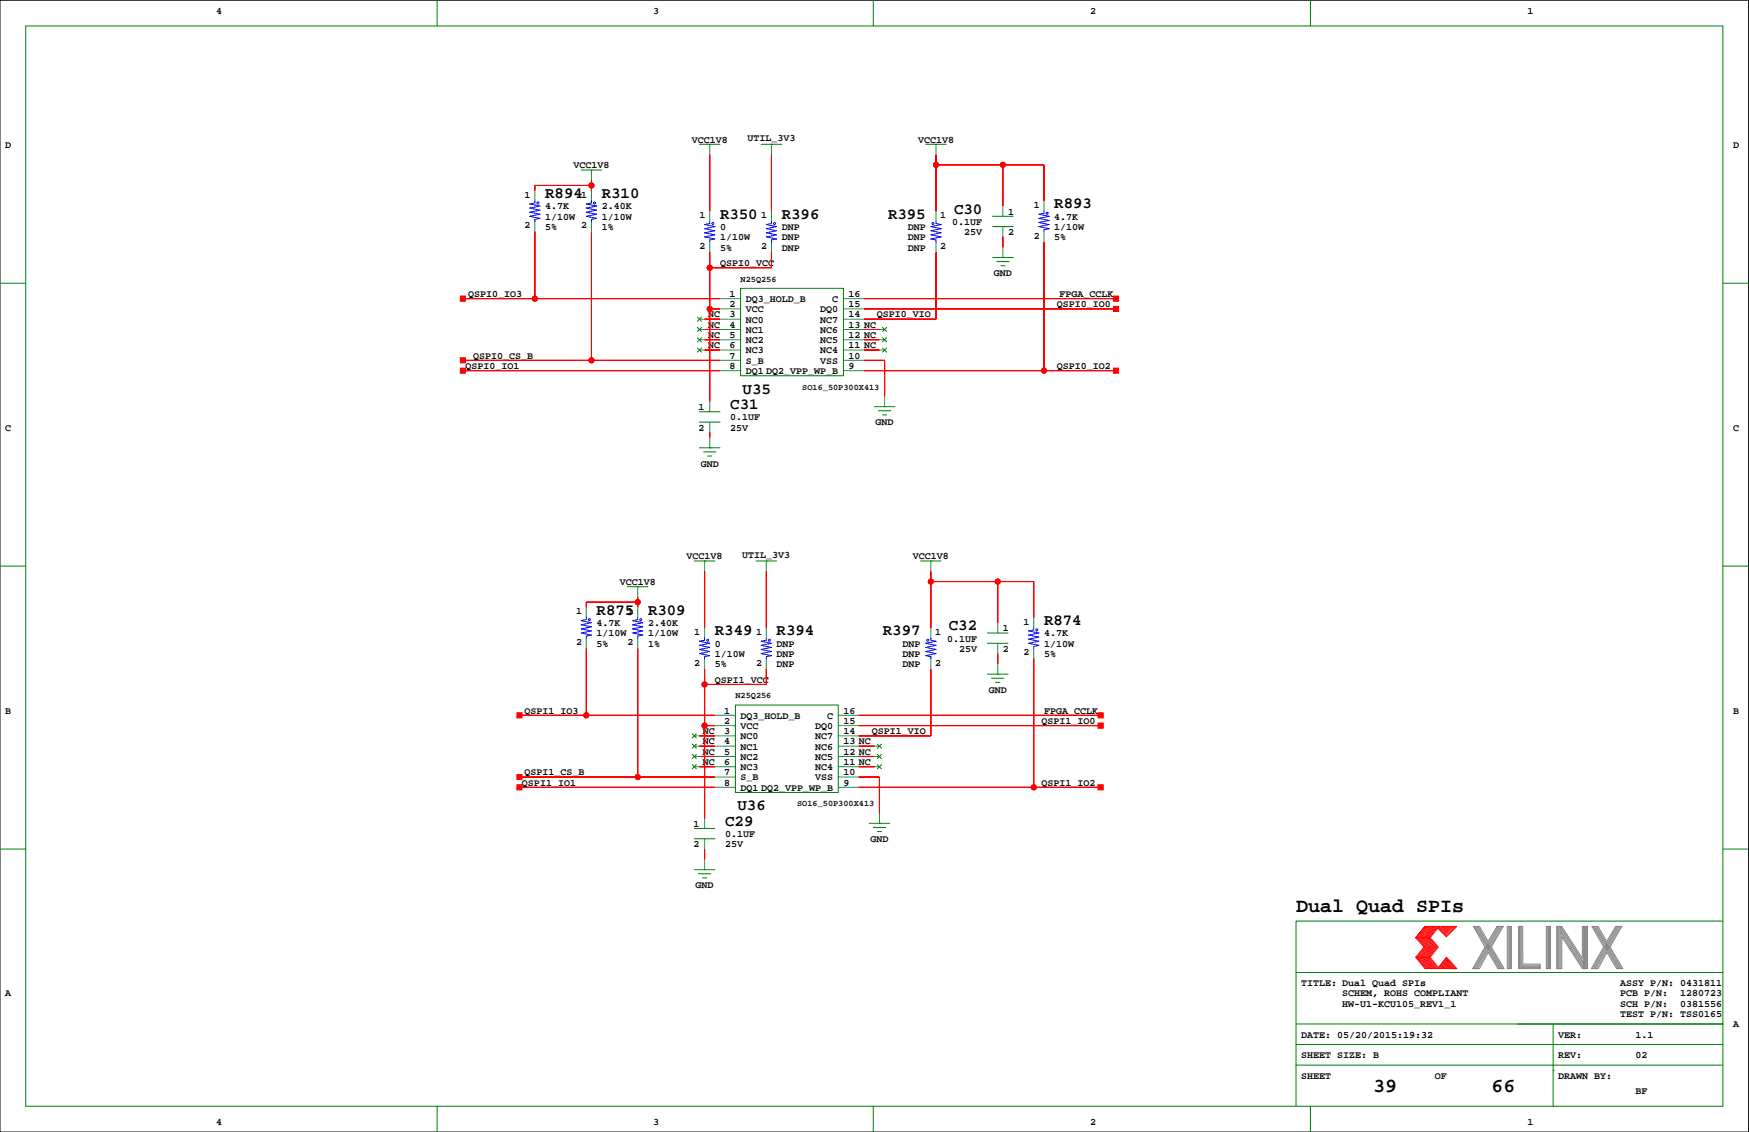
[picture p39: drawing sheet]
<svg xmlns="http://www.w3.org/2000/svg" width="432mm" height="279mm" viewBox="0 0 432 279" stroke-linecap="round" stroke-linejoin="round" font-family="sans-serif">
<defs><g id="words">
<g font-size="4.9">
<text x="320" y="225.2">Dual Quad SPIs</text>
<text x="339" y="269.6">39</text>
<text x="368.2" y="269.6">66</text>
</g>
<g font-size="3.9">
<text x="134.6" y="48.9">R894</text>
<text x="148.6" y="48.9">R310</text>
<text x="177.8" y="54">R350</text>
<text x="193" y="54">R396</text>
<text x="219.2" y="54">R395</text>
<text x="235.5" y="52.7">C30</text>
<text x="260.3" y="51.4">R893</text>
<text x="180.3" y="100.9">C31</text>
<text x="183.3" y="97.1">U35</text>
<text x="147.3" y="151.7">R875</text>
<text x="160" y="151.7">R309</text>
<text x="234.3" y="155.5">C32</text>
<text x="257.8" y="154.3">R874</text>
<text x="176.5" y="156.8">R349</text>
<text x="191.7" y="156.8">R394</text>
<text x="218" y="156.8">R397</text>
<text x="179" y="203.8">C29</text>
<text x="182.1" y="200">U36</text>
</g>
<g font-size="2.5">
<text x="53.3" y="3.4">4</text>
<text x="161.3" y="3.4">3</text>
<text x="269.2" y="3.4">2</text>
<text x="377.1" y="3.4">1</text>
<text x="170.8" y="35.2">VCC1V8</text>
<text x="184.5" y="34.9">UTIL_3V3</text>
<text x="226.6" y="35.2">VCC1V8</text>
<text x="1.3" y="36.4">D</text>
<text x="141.6" y="41.5">VCC1V8</text>
<text x="427.9" y="36.4">D</text>
<text x="129.5" y="48.8">1</text>
<text x="134.6" y="51.7">4.7K</text>
<text x="143.5" y="48.8">1</text>
<text x="148.6" y="51.7">2.40K</text>
<text x="172.7" y="53.9">1</text>
<text x="187.9" y="53.9">1</text>
<text x="232.1" y="53.9">1</text>
<text x="248.9" y="53">1</text>
<text x="255.2" y="51.3">1</text>
<text x="129.5" y="56.4">2</text>
<text x="134.6" y="54.2">1/10W</text>
<text x="134.6" y="56.8">5%</text>
<text x="143.5" y="56.4">2</text>
<text x="148.6" y="54.2">1/10W</text>
<text x="148.6" y="56.8">1%</text>
<text x="177.8" y="56.8">0</text>
<text x="177.8" y="59.3">1/10W</text>
<text x="193" y="56.8">DNP</text>
<text x="193" y="59.3">DNP</text>
<text x="224.1" y="59.3">DNP</text>
<text x="224.1" y="56.8">DNP</text>
<text x="235.1" y="55.5">0.1UF</text>
<text x="238.1" y="58">25V</text>
<text x="248.9" y="58">2</text>
<text x="255.2" y="58.9">2</text>
<text x="260.3" y="54.2">4.7K</text>
<text x="260.3" y="59.3">5%</text>
<text x="260.3" y="56.8">1/10W</text>
<text x="172.7" y="61.5">2</text>
<text x="177.8" y="65.6">QSPI0_VCC</text>
<text x="177.8" y="61.8">5%</text>
<text x="187.9" y="61.5">2</text>
<text x="193" y="61.8">DNP</text>
<text x="224.1" y="61.8">DNP</text>
<text x="232.1" y="61.5">2</text>
<text x="245.4" y="68.2">GND</text>
<text x="115.5" y="73.3">QSPI0_IO3</text>
<text x="180.1" y="75.8">2</text>
<text x="180.1" y="73.3">1</text>
<text x="184.1" y="74.5">DQ3_HOLD_B</text>
<text x="184.1" y="77.1">VCC</text>
<text x="202.5" y="77.1">DQ0</text>
<text x="205.5" y="74.5">C</text>
<text x="209.5" y="75.8">15</text>
<text x="209.5" y="73.3">16</text>
<text x="260.9" y="75.8">QSPI0_IO0</text>
<text x="261.6" y="73.3">FPGA_CCLK</text>
<text x="174.8" y="83.4">NC</text>
<text x="174.8" y="80.9">NC</text>
<text x="174.8" y="78.3">NC</text>
<text x="180.1" y="83.4">5</text>
<text x="180.1" y="80.9">4</text>
<text x="180.1" y="78.3">3</text>
<text x="184.1" y="79.6">NC0</text>
<text x="184.1" y="82.2">NC1</text>
<text x="202.5" y="82.2">NC6</text>
<text x="202.5" y="79.6">NC7</text>
<text x="209.5" y="78.3">14</text>
<text x="209.5" y="80.9">13 NC</text>
<text x="209.5" y="83.4">12 NC</text>
<text x="216.5" y="78.3">QSPI0_VIO</text>
<text x="116.8" y="88.5">QSPI0_CS_B</text>
<text x="174.8" y="86">NC</text>
<text x="180.1" y="88.5">7</text>
<text x="180.1" y="86">6</text>
<text x="184.1" y="84.7">NC2</text>
<text x="184.1" y="87.2">NC3</text>
<text x="184.1" y="89.8">S_B</text>
<text x="202.5" y="87.2">NC4</text>
<text x="202.5" y="84.7">NC5</text>
<text x="202.5" y="89.8">VSS</text>
<text x="209.5" y="88.5">10</text>
<text x="209.5" y="86">11 NC</text>
<text x="114.9" y="91">QSPI0_IO1</text>
<text x="180.1" y="91">8</text>
<text x="184.1" y="92.3">DQ1 DQ2_VPP_WP_B</text>
<text x="209.5" y="91">9</text>
<text x="260.9" y="91">QSPI0_IO2</text>
<text x="172.5" y="101.2">1</text>
<text x="1.3" y="106.3">C</text>
<text x="172.5" y="106.3">2</text>
<text x="180.3" y="106.3">25V</text>
<text x="180.3" y="103.7">0.1UF</text>
<text x="216.2" y="105">GND</text>
<text x="427.9" y="106.3">C</text>
<text x="173" y="115.2">GND</text>
<text x="183.3" y="137.8">UTIL_3V3</text>
<text x="169.5" y="138">VCC1V8</text>
<text x="225.4" y="138">VCC1V8</text>
<text x="153" y="144.4">VCC1V8</text>
<text x="142.2" y="151.6">1</text>
<text x="147.3" y="154.5">4.7K</text>
<text x="154.9" y="151.6">1</text>
<text x="160" y="154.5">2.40K</text>
<text x="247.6" y="155.8">1</text>
<text x="252.7" y="154.2">1</text>
<text x="142.2" y="159.2">2</text>
<text x="147.3" y="159.6">5%</text>
<text x="147.3" y="157.1">1/10W</text>
<text x="154.9" y="159.2">2</text>
<text x="160" y="157.1">1/10W</text>
<text x="160" y="159.6">1%</text>
<text x="171.4" y="156.7">1</text>
<text x="176.5" y="159.6">0</text>
<text x="186.6" y="156.7">1</text>
<text x="191.7" y="159.6">DNP</text>
<text x="222.8" y="159.6">DNP</text>
<text x="230.9" y="156.7">1</text>
<text x="233.8" y="158.3">0.1UF</text>
<text x="236.8" y="160.9">25V</text>
<text x="247.6" y="160.9">2</text>
<text x="252.7" y="161.8">2</text>
<text x="257.8" y="157.1">4.7K</text>
<text x="257.8" y="159.6">1/10W</text>
<text x="171.4" y="164.3">2</text>
<text x="176.5" y="162.1">1/10W</text>
<text x="176.5" y="164.7">5%</text>
<text x="186.6" y="164.3">2</text>
<text x="191.7" y="162.1">DNP</text>
<text x="191.7" y="164.7">DNP</text>
<text x="222.8" y="164.7">DNP</text>
<text x="222.8" y="162.1">DNP</text>
<text x="230.9" y="164.3">2</text>
<text x="257.8" y="162.1">5%</text>
<text x="176.5" y="168.5">QSPI1_VCC</text>
<text x="244.1" y="171">GND</text>
<text x="1.3" y="176.1">B</text>
<text x="129.5" y="176.1">QSPI1_IO3</text>
<text x="178.8" y="176.1">1</text>
<text x="178.8" y="178.7">2</text>
<text x="182.8" y="177.4">DQ3_HOLD_B</text>
<text x="182.8" y="179.9">VCC</text>
<text x="201.2" y="179.9">DQ0</text>
<text x="204.2" y="177.4">C</text>
<text x="208.2" y="176.1">16</text>
<text x="208.2" y="178.7">15</text>
<text x="257.1" y="178.7">QSPI1_IO0</text>
<text x="257.8" y="176.1">FPGA_CCLK</text>
<text x="427.9" y="176.1">B</text>
<text x="173.5" y="183.7">NC</text>
<text x="173.5" y="181.2">NC</text>
<text x="178.8" y="181.2">3</text>
<text x="178.8" y="183.7">4</text>
<text x="182.8" y="182.5">NC0</text>
<text x="182.8" y="185">NC1</text>
<text x="201.2" y="185">NC6</text>
<text x="201.2" y="182.5">NC7</text>
<text x="208.2" y="183.7">13 NC</text>
<text x="208.2" y="181.2">14</text>
<text x="215.2" y="181.2">QSPI1_VIO</text>
<text x="129.5" y="191.4">QSPI1_CS_B</text>
<text x="173.5" y="188.8">NC</text>
<text x="173.5" y="186.3">NC</text>
<text x="178.8" y="186.3">5</text>
<text x="178.8" y="188.8">6</text>
<text x="178.8" y="191.4">7</text>
<text x="182.8" y="187.5">NC2</text>
<text x="182.8" y="190.1">NC3</text>
<text x="201.2" y="190.1">NC4</text>
<text x="201.2" y="187.5">NC5</text>
<text x="208.2" y="188.8">11 NC</text>
<text x="208.2" y="186.3">12 NC</text>
<text x="208.2" y="191.4">10</text>
<text x="128.9" y="193.9">QSPI1_IO1</text>
<text x="178.8" y="193.9">8</text>
<text x="182.8" y="195.2">DQ1 DQ2_VPP_WP_B</text>
<text x="182.8" y="192.6">S_B</text>
<text x="201.2" y="192.6">VSS</text>
<text x="208.2" y="193.9">9</text>
<text x="257.1" y="193.9">QSPI1_IO2</text>
<text x="171.2" y="204">1</text>
<text x="171.2" y="209.1">2</text>
<text x="179" y="206.6">0.1UF</text>
<text x="179" y="209.1">25V</text>
<text x="214.9" y="207.9">GND</text>
<text x="171.7" y="219.3">GND</text>
<text x="1.3" y="245.9">A</text>
<text x="321.2" y="243.4">TITLE: Dual Quad SPIs</text>
<text x="331.4" y="245.9">SCHEM, ROHS COMPLIANT</text>
<text x="400" y="245.9">PCB P/N:</text>
<text x="400" y="243.4">ASSY P/N: 0431811</text>
<text x="414.8" y="245.9">1280723</text>
<text x="331.4" y="248.5">HW-U1-KCU105_REV1_1</text>
<text x="400" y="251">TEST P/N: TSS0165</text>
<text x="400" y="248.5">SCH P/N:</text>
<text x="414.8" y="248.5">0381556</text>
<text x="321.2" y="256.1">DATE: 05/20/2015:19:32</text>
<text x="384.7" y="256.1">VER:</text>
<text x="403.8" y="256.1">1.1</text>
<text x="427.9" y="253.6">A</text>
<text x="321.2" y="261.2">SHEET SIZE: B</text>
<text x="384.7" y="261.2">REV:</text>
<text x="403.8" y="261.2">02</text>
<text x="321.2" y="266.3">SHEET</text>
<text x="354.2" y="266.3">OF</text>
<text x="384.7" y="266.3">DRAWN BY:</text>
<text x="403.8" y="270.1">BF</text>
<text x="53.3" y="277.7">4</text>
<text x="161.3" y="277.7">3</text>
<text x="269.2" y="277.7">2</text>
<text x="377.1" y="277.7">1</text>
</g>
<g font-size="2.1">
<text x="182.8" y="69.5">N25Q256</text>
<text x="198.1" y="96.2">SO16_50P300X413</text>
<text x="181.6" y="172.4">N25Q256</text>
<text x="196.8" y="199">SO16_50P300X413</text>
</g>
</g></defs>
<path d="M0 .1h431.7v279.3h-431.7z" fill="none" stroke="#000" stroke-width=".25"/>
<g fill="none" stroke="#008000" stroke-width=".25">
<path d="M6.3 6.4h419.1v266.7h-419.1zM107.9 .1v6.3M215.6 .1v6.3M323.5 .1v6.3M172.7 35.6h5.1M175.2 35.6h.1M187.9 35.6h5.1M190.5 35.6h.1M228.5 35.6h5.1M231.1 35.6h.1M143.5 42h5.1M146 42h.1"/>
<path d="M245.1 55.9h5M245.1 53.4h5M0 69.9h6.3M172.2 78.3l1 1M173.2 78.3l-1 1M182.8 71.2h25.4v21.6h-25.4zM245.1 63.5h5M246.1 64.6h3M247.1 65.6h1M247.6 63.5h.1M425.4 69.9h6.3M172.2 85.9l1 1"/>
<path d="M172.2 83.4l1 1M172.2 80.8l1 1M173.2 85.9l-1 1M173.2 83.4l-1 1M173.2 80.8l-1 1M217.9 80.8l1 1M217.9 83.4l1 1M217.9 85.9l1 1M218.9 80.8l-1 1M218.9 83.4l-1 1M218.9 85.9l-1 1M172.7 110.5h5.1"/>
<path d="M172.7 104.2h5.1M172.7 101.6h5.1M173.7 111.5h3M174.7 112.6h1M175.2 110.5h.1M215.9 100.4h5M216.9 101.4h3M217.9 102.4h1M218.4 100.4h.1M0 139.7h6.3M171.4 138.5h5.1M174 138.5h.1"/>
<path d="M186.6 138.5h5.1M189.2 138.5h.1M227.3 138.5h5.1M229.8 138.5h.1M425.4 139.7h6.3M154.9 144.8h5.1M157.4 144.8h.1M243.8 158.8h5.1M243.8 156.2h5.1M181.6 174h25.4v21.6h-25.4zM243.8 166.4h5.1M244.8 167.4h3"/>
<path d="M245.8 168.4h1M246.3 166.4h.1M170.9 188.7l1 1.1M170.9 186.2l1 1M170.9 183.7l1 1M170.9 181.1l1 1M171.9 188.7l-1 1.1M171.9 186.2l-1 1M171.9 183.7l-1 1M171.9 181.1l-1 1M216.6 183.7l1 1M216.6 186.2l1 1"/>
<path d="M216.6 188.7l1 1.1M217.6 183.7l-1 1M217.6 186.2l-1 1M217.6 188.7l-1 1.1M0 209.6h6.3M171.4 214.6h5.1M171.4 207h5.1M171.4 204.5h5.1M172.4 215.7h3.1M173.4 216.7h1.1M174 214.6h.1M214.6 203.2h5.1"/>
<path d="M215.6 204.2h3M216.6 205.2h1M217.1 203.2h.1M425.4 209.6h6.3M425.4 227.3h-105.4v35.6M320 257.8h105.4M320 252.7h105.4M320 240h105.4M383.5 252.7v20.4M107.9 273.1v6.3M215.6 273.1v6.3M320 262.9v10.2"/>
<path d="M320 262.9h105.4M323.5 273.1v6.3M383.5 264.2h.1"/>
</g>
<g fill="none" stroke="#f00" stroke-width=".25">
<path d="M175.2 38.2v13.9M190.5 38.2v13.9M231.1 38.2v13.9M132.1 57.2v16.5M146 44.5v2.5M146 57.2v31.7M146 45.8h-13.9v1.2M231.1 40.7h26.7v8.9M247.6 40.7v10.2M247.6 58.5v2.5M257.8 59.7v31.8M114.3 73.7h63.5"/>
<path d="M174 78.8h3.8M175.2 62.3v36.8M175.2 76.2h2.6M190.5 62.3v3.8h-15.3M213.3 73.7h62.2M213.3 76.2h62.2M231.1 62.3v16.5h-17.8M114.3 91.5h63.5M114.3 88.9h63.5M174 81.3h3.8M174 83.9h3.8M174 86.4h3.8"/>
<path d="M213.3 91.5h62.2M213.3 81.3h3.8M213.3 83.9h3.8M213.3 86.4h3.8M213.3 88.9h5.1v8.9M175.2 106.7v1.3M157.4 147.3v2.6M157.4 148.6h-12.7v1.3M174 141v14M189.2 141v14M229.8 141v14M229.8 143.5h25.4v8.9"/>
<path d="M246.3 143.5v10.2M128.2 176.6h48.3M144.7 160v16.6M157.4 160v31.8M174 165.1v36.8M174 179.1h2.5M189.2 165.1v3.8h-15.2M212 176.6h59.7M212 179.1h59.7M229.8 165.1v16.5h-17.8M246.3 161.3v2.6M255.2 162.6v31.7"/>
<path d="M128.2 194.3h48.3M128.2 191.8h48.3M172.7 184.2h3.8M172.7 186.7h3.8M172.7 189.3h3.8M172.7 181.6h3.8M212 194.3h59.7M212 184.2h3.9M212 186.7h3.9M212 189.3h3.9M212 191.8h5.1v8.9M174 209.6v2.5"/>
<path d="M349.5 236.3h3.6M349.9 231.5l1.9 2.2-2 2.6 2.2 2.8M350.1 236.3l2.2 2.8M350.2 231.5l1.9 2.3-2 2.5M350.4 236.3l2.2 2.8M350.5 231.5l1.9 2.3-2 2.5M350.6 236.3l2.3 2.7M350.8 231.5l1.9 2.3-2 2.5M351 236.3l2.2 2.8M351.1 231.5l1.9 2.3-2 2.5M351.3 236.3l2.2 2.8M351.4 231.5l1.9 2.3-2 2.5"/>
<path d="M351.6 236.3l2.2 2.8M351.7 231.5l1.9 2.2M351.8 228.7l-2.3 2.8 2.3-2.8h7.9l-2.6 2.5-2.1-2.1-1.9 2.4 2 2.2-2 2.6 2 2.5 2-2.5 2.6 2.8h-7.9l-2.3-2.8M351.9 236.3l2.2 2.8M352 231.5l1.9 2.2M352.1 228.7l-2.2 2.7M352.2 236.3l2.2 2.8M352.3 231.5l1.9 2.3-2 2.5M352.4 228.7l-2.2 2.7M352.5 236.3l2.2 2.8M352.6 231.5l1.9 2.2M352.7 228.7l-2.2 2.7"/>
<path d="M352.8 236.3l2.2 2.8M352.8 231.5l2 2.2M353 228.7l-2.2 2.7M353.1 231.5h-3.6l2.1 2.2-2.1 2.6M353.2 228.7l-2.1 2.7M353.6 233.8l-2 2.5M353.6 228.7l-2.2 2.7M353.8 228.7l-2.1 2.7M353.9 233.8l-1.9 2.4M354.1 228.7l-2.1 2.7M354.4 228.7l-2.1 2.7M354.5 233.8l-2 2.5"/>
<path d="M354.7 228.7l-2.1 2.7M354.8 233.8l-2 2.5M355 228.7l-2.1 2.7M355.2 238.8l.2 .3M355.3 238.6l.4 .5M355.4 228.7l-.4 .4M355.4 238.4l.6 .7M355.6 238.3l.7 .8M355.7 238.1l.9 1M355.7 228.7l-.5 .5M355.9 237.9l1 1.2M356 237.8l1.2 1.3"/>
<path d="M356.1 228.7l-.8 .7M356.1 237.6l1.4 1.4M356.3 237.4l1.5 1.7M356.4 237.2l1.6 1.9M356.5 228.7l-1 .9M356.5 237.1l1.8 2M356.7 236.9l1.9 2.2M356.8 236.7l2.1 2.4M356.8 228.7l-1.1 1.1M356.9 236.6l2.3 2.5M357.1 236.5l2.3 2.6M357.2 228.7l-1.3 1.2"/>
<path d="M357.5 228.7l-1.4 1.4M357.8 228.7l-1.6 1.6M358.2 228.7l-1.8 1.7M358.5 228.7l-1.9 1.9M359 228.7l-2.2 2.1M359.3 228.7l-2.3 2.3"/>
<circle cx="146" cy="45.8" r=".63"/>
<circle cx="231.1" cy="40.7" r=".63"/>
<circle cx="247.6" cy="40.7" r=".63"/>
<circle cx="132" cy="73.7" r=".63"/>
<circle cx="175.2" cy="66.1" r=".63"/>
<circle cx="175.2" cy="76.2" r=".63"/>
<circle cx="146" cy="88.9" r=".63"/>
<circle cx="257.8" cy="91.5" r=".63"/>
<circle cx="157.4" cy="148.6" r=".63"/>
<circle cx="229.8" cy="143.5" r=".63"/>
<circle cx="246.3" cy="143.5" r=".63"/>
<circle cx="144.7" cy="176.6" r=".63"/>
<circle cx="174" cy="179.1" r=".63"/>
<circle cx="174" cy="168.9" r=".63"/>
<circle cx="157.4" cy="191.8" r=".63"/>
<circle cx="255.2" cy="194.3" r=".63"/>
</g>
<g fill="none" stroke="#848684" stroke-width=".25">
<path d="M364 228.7l6.1 10.4M364.3 228.7l6.1 10.4M364.6 228.7l6.1 10.4M364.9 228.7l6.1 10.4M367.4 232.3l-2.1-3.6h-1.6l2.9 5-3 5.4h1.7l2.1-4 2.4 4h1.6l-3.2-5.4M369.6 228.7l-2.2 3.6M369.8 228.7l-5.9 10.4M370.2 228.7l-6 10.4M370.5 228.7l-6 10.4M370.8 228.7l-6 10.4M371.1 228.7h-1.5h1.5l-2.9 5M372.1 228.7h1v10.4h-1z"/>
<path d="M372.4 228.7v10.4M372.6 228.7v10.4M372.9 228.7v10.4M374.9 228.7h1v9.3h4.3v1.1h-5.3zM375.1 228.7v10.4M375.4 228.7v10.4M375.7 228.7v10.4M375.7 238.2h4.5M375.7 238.5h4.5M375.7 238.8h4.5M381.8 228.7h1v10.4h-1zM382 228.7v10.4"/>
<path d="M382.3 228.7v10.4M382.5 228.7v10.4M384.3 228.7h1.3l5.1 7.8v-7.8h1.2v10.4h-1.2l-5.1-7.9v7.9h-1.3zM384.5 228.7v10.4M384.8 228.7v10.4M385.1 228.7v10.4M385.3 228.7v10.4M385.3 230.3l5.6 8.7M385.3 229.8l5.6 8.7M385.3 229.2l5.6 8.7M385.3 228.8l5.6 8.7M390.9 228.7v10.4"/>
<path d="M391.2 228.7v10.4M391.5 228.7v10.4M391.7 228.6v10.4M393.3 228.7l6.1 10.4M393.6 228.7l6.1 10.4M393.9 228.7l6.1 10.4M394.2 228.7l6.1 10.4M396.7 232.3l-2.1-3.6h-1.6l2.9 5-3 5.4M397.5 233.7l3.2 5.4h-1.6l-2.4-4-2.2 4h-1.6M398.9 228.7l-2.2 3.6M399.1 228.7l-6 10.4M399.4 228.7l-5.9 10.4"/>
<path d="M399.7 228.7l-5.9 10.4M400.1 228.7l-6 10.4M400.4 228.7h-1.5h1.5l-2.9 5"/>
</g>
<g fill="none" stroke="#008080" stroke-width=".25">
<path d="M175.2 35.6v2.6M190.5 35.6v2.6M231.1 35.6v2.6M132.1 47v2.6M132.1 54.7v2.5M146 42v2.5M146 47v2.6M146 54.7v2.5M175.2 52.1v2.6M175.2 59.7v2.6M190.5 52.1v2.6M190.5 59.7v2.6"/>
<path d="M231.1 52.1v2.6M231.1 59.7v2.6M247.6 50.9v2.5M247.6 55.9v2.6M257.8 49.6v2.5M257.8 57.2v2.5M172.7 78.8h1.3M177.8 73.7h5M177.8 76.2h5M177.8 78.8h5M208.2 73.7h5.1M208.2 76.2h5.1"/>
<path d="M208.2 78.8h5.1M247.6 61v2.5M172.7 81.3h1.3M172.7 83.9h1.3M172.7 86.4h1.3M175.2 99.1v2.5M177.8 91.5h5M177.8 81.3h5M177.8 83.9h5M177.8 86.4h5M177.8 88.9h5M208.2 91.5h5.1"/>
<path d="M208.2 81.3h5.1M208.2 83.9h5.1M208.2 86.4h5.1M208.2 88.9h5.1M217.1 81.3h1.3M217.1 83.9h1.3M217.1 86.4h1.3M218.4 97.8v2.6M175.2 104.2v2.5M175.2 108v2.5M174 138.5v2.5M189.2 138.5v2.5"/>
<path d="M229.8 138.5v2.5M144.7 149.9v2.5M144.7 157.5v2.5M157.4 144.8v2.5M157.4 149.9v2.5M157.4 157.5v2.5M174 155v2.5M189.2 155v2.5M229.8 155v2.5M246.3 153.7v2.5M246.3 158.8v2.5M255.2 152.4v2.6"/>
<path d="M174 162.6v2.5M176.5 176.6h5.1M176.5 179.1h5.1M189.2 162.6v2.5M207 176.6h5M207 179.1h5M229.8 162.6v2.5M246.3 163.9v2.5M255.2 160v2.6M171.4 181.6h1.3M171.4 184.2h1.3M171.4 186.7h1.3"/>
<path d="M171.4 189.3h1.3M176.5 194.3h5.1M176.5 181.6h5.1M176.5 184.2h5.1M176.5 186.7h5.1M176.5 189.3h5.1M176.5 191.8h5.1M207 194.3h5M207 181.6h5M207 184.2h5M207 186.7h5M207 189.3h5"/>
<path d="M207 191.8h5M215.9 184.2h1.2M215.9 186.7h1.2M215.9 189.3h1.2M174 201.9v2.6M174 207v2.6M174 212.1v2.5M217.1 200.7v2.5"/>
</g>
<g fill="#f00" stroke="#f00" stroke-width=".25">
<path d="M213.3 73.7h62.2z" fill-rule="evenodd"/>
<path d="M274.9 73.1h1.3v1.2h-1.3z" fill-rule="evenodd"/>
<path d="M114.3 91.5h63.5z" fill-rule="evenodd"/>
<path d="M113.6 90.8h1.3v1.3h-1.3z" fill-rule="evenodd"/>
<path d="M213.3 81.3h3.8z" fill-rule="evenodd"/>
<path d="M213.3 83.9h3.8z" fill-rule="evenodd"/>
<path d="M213.3 86.4h3.8z" fill-rule="evenodd"/>
<path d="M174 86.4h3.8z" fill-rule="evenodd"/>
<path d="M174 83.9h3.8z" fill-rule="evenodd"/>
<path d="M174 81.3h3.8z" fill-rule="evenodd"/>
<path d="M174 78.8h3.8z" fill-rule="evenodd"/>
<path d="M146 57.2v31.7z" fill-rule="evenodd"/>
<path d="M146 88.9h31.8z" fill-rule="evenodd"/>
<path d="M114.3 88.9h31.7z" fill-rule="evenodd"/>
<path d="M113.6 88.3h1.3v1.3h-1.3z" fill-rule="evenodd"/>
<path d="M247.6 58.5v2.5z" fill-rule="evenodd"/>
<path d="M231.1 62.3v16.5z" fill-rule="evenodd"/>
<path d="M213.3 78.8h17.8z" fill-rule="evenodd"/>
<path d="M175.2 38.2v13.9z" fill-rule="evenodd"/>
<path d="M175.2 106.7v1.3z" fill-rule="evenodd"/>
<path d="M190.5 38.2v2.5z" fill-rule="evenodd"/>
<path d="M190.5 40.7v11.4z" fill-rule="evenodd"/>
<path d="M213.3 76.2h62.2z" fill-rule="evenodd"/>
<path d="M274.9 75.6h1.3v1.3h-1.3z" fill-rule="evenodd"/>
<path d="M218.4 88.9v8.9z" fill-rule="evenodd"/>
<path d="M213.3 88.9h5.1z" fill-rule="evenodd"/>
<path d="M212 176.6h59.7z" fill-rule="evenodd"/>
<path d="M271.1 175.9h1.3v1.3h-1.3z" fill-rule="evenodd"/>
<path d="M128.2 194.3h48.3z" fill-rule="evenodd"/>
<path d="M127.6 193.7h1.3v1.3h-1.3z" fill-rule="evenodd"/>
<path d="M212 184.2h3.9z" fill-rule="evenodd"/>
<path d="M212 186.7h3.9z" fill-rule="evenodd"/>
<path d="M212 189.3h3.9z" fill-rule="evenodd"/>
<path d="M172.7 189.3h3.8z" fill-rule="evenodd"/>
<path d="M172.7 186.7h3.8z" fill-rule="evenodd"/>
<path d="M172.7 184.2h3.8z" fill-rule="evenodd"/>
<path d="M172.7 181.6h3.8z" fill-rule="evenodd"/>
<path d="M157.4 160v31.8z" fill-rule="evenodd"/>
<path d="M157.4 191.8h19.1z" fill-rule="evenodd"/>
<path d="M128.2 191.8h29.2z" fill-rule="evenodd"/>
<path d="M127.6 191.2h1.3v1.2h-1.3z" fill-rule="evenodd"/>
<path d="M246.3 161.3v2.6z" fill-rule="evenodd"/>
<path d="M229.8 165.1v16.5z" fill-rule="evenodd"/>
<path d="M212 181.6h17.8z" fill-rule="evenodd"/>
<path d="M174 141v14z" fill-rule="evenodd"/>
<path d="M174 209.6v2.5z" fill-rule="evenodd"/>
<path d="M212 179.1h59.7z" fill-rule="evenodd"/>
<path d="M271.1 178.5h1.3v1.2h-1.3z" fill-rule="evenodd"/>
<path d="M217.1 191.8v8.9z" fill-rule="evenodd"/>
<path d="M212 191.8h5.1z" fill-rule="evenodd"/>
<path d="M144.7 148.6v1.3z" fill-rule="evenodd"/>
<path d="M144.7 148.6h12.7z" fill-rule="evenodd"/>
<path d="M157.4 148.6v1.3z" fill-rule="evenodd"/>
<path d="M157.4 147.3v1.3z" fill-rule="evenodd"/>
<path d="M144.7 160v16.6z" fill-rule="evenodd"/>
<path d="M128.2 176.6h16.5z" fill-rule="evenodd"/>
<path d="M144.7 176.6h31.8z" fill-rule="evenodd"/>
<path d="M127.6 175.9h1.3v1.3h-1.3z" fill-rule="evenodd"/>
<path d="M255.2 162.6v31.7z" fill-rule="evenodd"/>
<path d="M255.2 194.3h16.5z" fill-rule="evenodd"/>
<path d="M212 194.3h43.2z" fill-rule="evenodd"/>
<path d="M271.1 193.7h1.3v1.3h-1.3z" fill-rule="evenodd"/>
<path d="M255.2 143.5v8.9z" fill-rule="evenodd"/>
<path d="M246.3 143.5h8.9z" fill-rule="evenodd"/>
<path d="M229.8 143.5v11.5z" fill-rule="evenodd"/>
<path d="M229.8 141v2.5z" fill-rule="evenodd"/>
<path d="M246.3 143.5v10.2z" fill-rule="evenodd"/>
<path d="M229.8 143.5h16.5z" fill-rule="evenodd"/>
<path d="M132.1 45.8v1.2z" fill-rule="evenodd"/>
<path d="M132.1 45.8h13.9z" fill-rule="evenodd"/>
<path d="M146 45.8v1.2z" fill-rule="evenodd"/>
<path d="M146 44.5v1.3z" fill-rule="evenodd"/>
<path d="M132.1 57.2v16.5z" fill-rule="evenodd"/>
<path d="M114.3 73.7h17.8z" fill-rule="evenodd"/>
<path d="M132.1 73.7h45.7z" fill-rule="evenodd"/>
<path d="M113.6 73.1h1.3v1.2h-1.3z" fill-rule="evenodd"/>
<path d="M257.8 59.7v31.8z" fill-rule="evenodd"/>
<path d="M213.3 91.5h44.5z" fill-rule="evenodd"/>
<path d="M257.8 91.5h17.7z" fill-rule="evenodd"/>
<path d="M274.9 90.8h1.3v1.3h-1.3z" fill-rule="evenodd"/>
<path d="M257.8 40.7v8.9z" fill-rule="evenodd"/>
<path d="M247.6 40.7h10.2z" fill-rule="evenodd"/>
<path d="M247.6 40.7v10.2z" fill-rule="evenodd"/>
<path d="M231.1 40.7h16.5z" fill-rule="evenodd"/>
<path d="M231.1 38.2v2.5z" fill-rule="evenodd"/>
<path d="M231.1 40.7v11.4z" fill-rule="evenodd"/>
<path d="M174 179.1v22.8z" fill-rule="evenodd"/>
<path d="M174 179.1h2.5z" fill-rule="evenodd"/>
<path d="M174 168.9v10.2z" fill-rule="evenodd"/>
<path d="M174 165.1v3.8z" fill-rule="evenodd"/>
<path d="M174 168.9h15.2z" fill-rule="evenodd"/>
<path d="M189.2 165.1v3.8z" fill-rule="evenodd"/>
<path d="M189.2 141v2.5z" fill-rule="evenodd"/>
<path d="M189.2 143.5v11.5z" fill-rule="evenodd"/>
<path d="M175.2 76.2v22.9z" fill-rule="evenodd"/>
<path d="M175.2 76.2h2.6z" fill-rule="evenodd"/>
<path d="M175.2 66.1v10.1z" fill-rule="evenodd"/>
<path d="M190.5 62.3v3.8z" fill-rule="evenodd"/>
<path d="M175.2 66.1h15.3z" fill-rule="evenodd"/>
<path d="M175.2 62.3v3.8z" fill-rule="evenodd"/>
<circle cx="146" cy="88.9" r=".63"/>
<circle cx="157.4" cy="191.8" r=".63"/>
<circle cx="157.4" cy="148.6" r=".63"/>
<circle cx="144.7" cy="176.6" r=".63"/>
<circle cx="255.2" cy="194.3" r=".63"/>
<circle cx="229.8" cy="143.5" r=".63"/>
<circle cx="246.3" cy="143.5" r=".63"/>
<circle cx="146" cy="45.8" r=".63"/>
<circle cx="132" cy="73.7" r=".63"/>
<circle cx="257.8" cy="91.5" r=".63"/>
<circle cx="247.6" cy="40.7" r=".63"/>
<circle cx="231.1" cy="40.7" r=".63"/>
<circle cx="174" cy="179.1" r=".63"/>
<circle cx="174" cy="168.9" r=".63"/>
<circle cx="175.2" cy="76.2" r=".63"/>
<circle cx="175.2" cy="66.1" r=".63"/>
</g>
<g fill="none" stroke="#00f" stroke-width=".25">
<path d="M132.1 49.6v.5l-1.3 .2 2.5 .6-2.5 .5 2.5 .5-2.5 .5 2.5 .5-2.5 .5 2.5 .5-1.2 .3v.5M146 49.6v.5l-1.3 .2 2.6 .6-2.6 .5 2.6 .5-2.6 .5 2.6 .5-2.6 .5 2.6 .5-1.3 .3v.5M175.2 54.7v.5l-1.2 .2 2.5 .5-2.5 .5 2.5 .5-2.5 .6 2.5 .5-2.5 .5 2.5 .5-1.3 .2v.5M190.5 54.7v.5l-1.3 .2 2.5 .5-2.5 .5 2.5 .5-2.5 .6 2.5 .5-2.5 .5 2.5 .5-1.2 .2v.5M231.1 54.7v.5l1.3 .2-2.6 .5 2.6 .5-2.6 .5 2.6 .6-2.6 .5 2.6 .5-2.6 .5 1.3 .2v.5M257.8 52.1v.5l-1.3 .3 2.5 .5-2.5 .5 2.5 .5-2.5 .5 2.5 .5-2.5 .5 2.5 .5-1.2 .3v.5M144.7 152.4v.5l-1.2 .3 2.5 .5-2.5 .5 2.5 .5-2.5 .5 2.5 .5-2.5 .5 2.5 .5-1.3 .3v.5M157.4 152.4v.5l-1.2 .3 2.5 .5-2.5 .5 2.5 .5-2.5 .5 2.5 .5-2.5 .5 2.5 .5-1.3 .3v.5M174 157.5v.5l-1.3 .3 2.5 .5-2.5 .5 2.5 .5-2.5 .5 2.5 .5-2.5 .5 2.5 .5-1.2 .3v.5M189.2 157.5v.5l-1.3 .3 2.6 .5-2.6 .5 2.6 .5-2.6 .5 2.6 .5-2.6 .5 2.6 .5-1.3 .3v.5M229.8 157.5v.5l1.3 .3-2.6 .5 2.6 .5-2.6 .5 2.6 .5-2.6 .5 2.6 .5-2.6 .5 1.3 .3v.5M255.2 155v.5l-1.3 .2 2.6 .5-2.6 .5 2.6 .6-2.6 .5 2.6 .5-2.6 .5 2.6 .5-1.3 .2v.5"/>
<circle cx="132.8" cy="50.1" r=".25"/>
<circle cx="146.8" cy="50.1" r=".25"/>
<circle cx="176" cy="55.2" r=".25"/>
<circle cx="191.2" cy="55.2" r=".25"/>
<circle cx="230.3" cy="55.2" r=".25"/>
<circle cx="258.5" cy="52.6" r=".25"/>
<circle cx="145.5" cy="152.9" r=".25"/>
<circle cx="158.2" cy="152.9" r=".25"/>
<circle cx="174.7" cy="158" r=".25"/>
<circle cx="189.9" cy="158" r=".25"/>
<circle cx="229.1" cy="158" r=".25"/>
<circle cx="256" cy="155.5" r=".25"/>
</g>
<use href="#words"/>
</svg>
